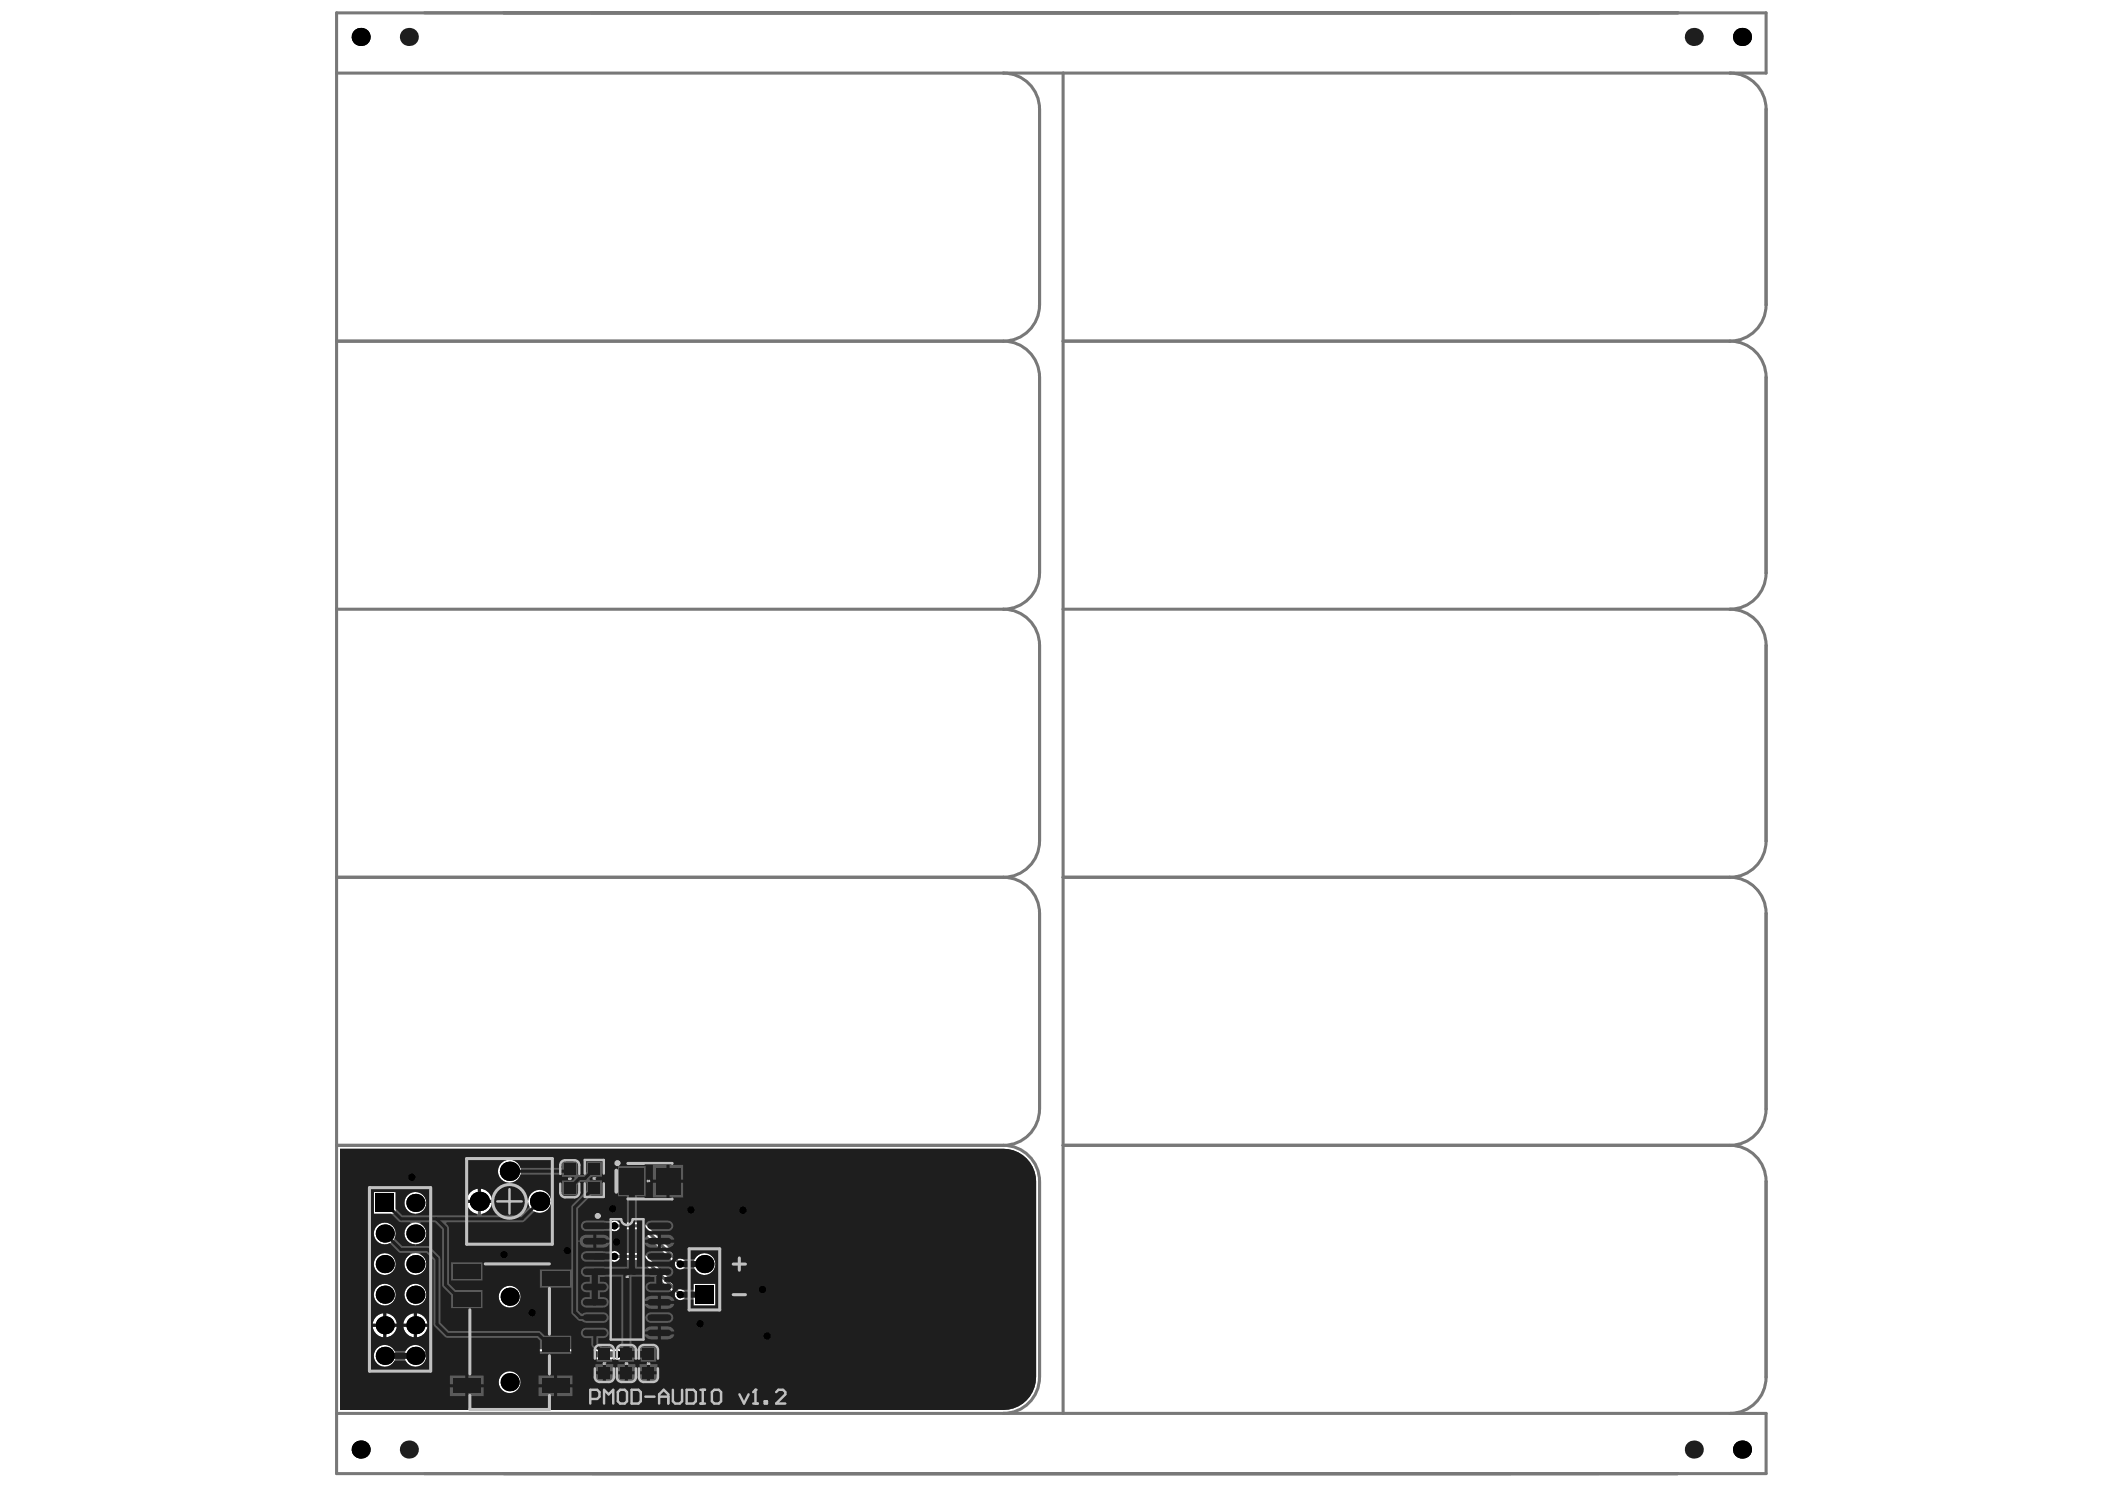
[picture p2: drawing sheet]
<svg xmlns="http://www.w3.org/2000/svg" width="297mm" height="210mm" viewBox="0 0 297 210" stroke-linecap="round" stroke-linejoin="round" font-family="sans-serif">
<g fill="none" stroke="#5a5a5a" stroke-width=".14">
<path d="M71 169.5h1.7M71.9 168.6v1.7"/>
<circle cx="71.9" cy="169.5" r=".59"/>
</g>
<path d="M87.2 163.8h9.1v5.6h-9.1zM88.7 164h6v5.2h-6zM91.3 166.6h.8M91.7 166.2v.9" fill="none" stroke="#5a5a5a" stroke-width=".17"/>
<g fill="none" stroke="#787878" stroke-width=".43">
<path d="M59.9 1.8h189.3v8.5h-201.7M141.6 10.3a5.1 5.1 0 0 1 5.1 5.1v27.6a5.1 5.1 0 0 1-5.1 5.1M150 10.3v189.1M236.8 1.8h-189.3v206.1h189.3M244.1 10.3a5.1 5.1 0 0 1 5.1 5.1M249.2 15.4v27.6a5.1 5.1 0 0 1-5.1 5.1M47.5 48.1h94.1a5.1 5.1 0 0 1 5.1 5.1M146.7 53.2v27.6a5.1 5.1 0 0 1-5.1 5.1M150 48.1h94.1M244.1 48.1a5.1 5.1 0 0 1 5.1 5.1M249.2 53.2v27.6a5.1 5.1 0 0 1-5.1 5.1M47.5 85.9h94.1a5.1 5.1 0 0 1 5.1 5.1v27.7a5.1 5.1 0 0 1-5.1 5.1"/>
<path d="M150 85.9h94.1M244.1 85.9a5.1 5.1 0 0 1 5.1 5.1v27.7a5.1 5.1 0 0 1-5.1 5.1M47.5 123.8h94.1a5.1 5.1 0 0 1 5.1 5v27.7a5.1 5.1 0 0 1-5.1 5.1M150 123.8h94.1M244.1 123.8a5.1 5.1 0 0 1 5.1 5v27.7a5.1 5.1 0 0 1-5.1 5.1M47.5 161.6h94.1a5.1 5.1 0 0 1 5.1 5.1v27.6a5.1 5.1 0 0 1-5.1 5.1M150 161.6h94.1M244.1 161.6a5.1 5.1 0 0 1 5.1 5.1v27.6a5.1 5.1 0 0 1-5.1 5.1M47.5 199.4h201.7v8.5h-189.3"/>
</g>
<path d="M52.1 167.5h8.7v25.9h-8.7z" fill="none" stroke="#8c8c8c" stroke-width=".43"/>
<path d="M48 162.1h93.6a4.6 4.6 0 0 1 4.6 4.8v27.2a4.6 4.6 0 0 1-4.8 4.8h-93.4zM70.3 165.2a1.63 1.63 0 0 0 3.2 0 1.63 1.63 0 0 0-3.2 0zM67.9 167.7v1.6h1.5a1.74 1.74 0 0 0-1.5-1.6zM66.4 168.2l-.3 .4-.2 .7h1.5v-1.6l-.7 .2zM74.5 169.5a1.65 1.65 0 0 0 3.3 0 1.65 1.65 0 0 0-3.3 0zM52.8 168.2v3h3v-3zM57.1 169.7a1.55 1.55 0 0 0 3.1 0 1.55 1.55 0 0 0-3.1 0zM67.9 169.7v1.6a1.74 1.74 0 0 0 1.5-1.6zM65.9 169.7a1.74 1.74 0 0 0 1.5 1.6v-1.6zM57.1 174a1.55 1.55 0 0 0 3.1 0 1.55 1.55 0 0 0-3.1 0zM52.7 174a1.55 1.55 0 0 0 3.1 0 1.55 1.55 0 0 0-3.1 0zM86.2 172.4a.78 .78 0 0 0 0 1.1 .78 .78 0 0 0 1.1-.1h3.1l4.8 4.8a.78 .78 0 0 0 .8 .9 .78 .78 0 0 0 .8-.8 .78 .78 0 0 0-.9-.7l-5.1-5.1-3.5-.1a.76 .76 0 0 0-1.1 0zM97.9 178.3a1.55 1.55 0 0 0 3.1 0 1.55 1.55 0 0 0-3.1 0zM57.1 178.3a1.55 1.55 0 0 0 3.1 0 1.55 1.55 0 0 0-3.1 0zM52.7 178.3a1.55 1.55 0 0 0 3.1 0 1.55 1.55 0 0 0-3.1 0zM86.2 176.7a.78 .78 0 0 0 0 1.1 .78 .78 0 0 0 1.1-.1h3.1l4.8 4.8a.78 .78 0 0 0 .8 .9 .78 .78 0 0 0 .8-.8 .78 .78 0 0 0-.9-.7l-5.1-5.1h-3.5a.76 .76 0 0 0-1.1-.1zM97.9 181.1v3.1h3v-3.1zM57.1 182.6a1.55 1.55 0 0 0 3.1 0 1.55 1.55 0 0 0-3.1 0zM52.7 182.6a1.55 1.55 0 0 0 3.1 0 1.55 1.55 0 0 0-3.1 0zM70.4 182.9a1.55 1.55 0 0 0 3.1 0 1.55 1.55 0 0 0-3.1 0zM58.8 185.3v1.4h1.5a1.65 1.65 0 0 0-1.5-1.4zM57.4 185.7l-.3 .4-.2 .6h1.5v-1.4l-.6 .2zM54.5 185.3v1.4h1.5a1.65 1.65 0 0 0-1.5-1.4zM53.1 185.7l-.3 .4-.2 .6h1.5v-1.4l-.7 .2zM54.5 187.2v1.4a1.65 1.65 0 0 0 1.5-1.4zM58.8 187.2v1.4a1.65 1.65 0 0 0 1.5-1.4zM56.9 187.2a1.65 1.65 0 0 0 1.5 1.4v-1.4zM52.6 187.2a1.65 1.65 0 0 0 1.5 1.4v-1.4zM57.5 190.2a1.54 1.54 0 0 0 .3 2.4 1.54 1.54 0 0 0 2.3-.9h26.7a.78 .78 0 0 0 1.1-.7 .78 .78 0 0 0-1.1-.7h-27a1.53 1.53 0 0 0-2.3-.1zM52.7 191.3a1.55 1.55 0 0 0 3.1 0 1.55 1.55 0 0 0-3.1 0zM70.4 195a1.55 1.55 0 0 0 3.1 0 1.55 1.55 0 0 0-3.1 0z" fill="#5a5a5a"/>
<path d="M87.1 191h-28.2l-.2 .3" fill="none" stroke="#5a5a5a" stroke-width=".86"/>
<path d="M86.7 177.2h3.9l5.4 5.4M86.7 172.9h3.9l5.4 5.4" fill="none" stroke="#5a5a5a" stroke-width=".43"/>
<g fill="#000">
<circle cx="50.9" cy="5.2" r="1.28"/>
<circle cx="245.8" cy="5.2" r="1.28"/>
<circle cx="54.3" cy="178.3" r="1.28"/>
<circle cx="54.3" cy="174" r="1.28"/>
<circle cx="58.1" cy="166.1" r=".51"/>
<circle cx="58.6" cy="178.3" r="1.28"/>
<circle cx="58.6" cy="174" r="1.28"/>
<circle cx="58.6" cy="169.7" r="1.28"/>
<circle cx="67.6" cy="169.5" r="1.36"/>
<circle cx="71.1" cy="177" r=".51"/>
<circle cx="71.9" cy="165.2" r="1.36"/>
<circle cx="76.1" cy="169.5" r="1.36"/>
<circle cx="80.1" cy="176.4" r=".51"/>
<circle cx="86.4" cy="170.5" r=".51"/>
<circle cx="86.7" cy="177.2" r=".51"/>
<circle cx="86.7" cy="172.9" r=".51"/>
<circle cx="87" cy="175.2" r=".51"/>
<circle cx="96" cy="178.3" r=".51"/>
<circle cx="97.5" cy="170.7" r=".51"/>
<circle cx="99.4" cy="178.3" r="1.28"/>
<circle cx="104.8" cy="170.7" r=".51"/>
<circle cx="54.3" cy="191.3" r="1.28"/>
<circle cx="54.3" cy="186.9" r="1.28"/>
<circle cx="54.3" cy="182.6" r="1.28"/>
<circle cx="58.6" cy="191.3" r="1.28"/>
<circle cx="58.6" cy="186.9" r="1.28"/>
<circle cx="58.6" cy="182.6" r="1.28"/>
<circle cx="71.9" cy="182.9" r="1.28"/>
<circle cx="71.9" cy="195" r="1.28"/>
<circle cx="75.1" cy="185.2" r=".51"/>
<circle cx="87.1" cy="191" r=".51"/>
<circle cx="96" cy="182.6" r=".51"/>
<circle cx="98.8" cy="186.7" r=".51"/>
<circle cx="107.6" cy="181.9" r=".51"/>
<circle cx="108.3" cy="188.5" r=".51"/>
<circle cx="50.9" cy="204.5" r="1.28"/>
<circle cx="245.8" cy="204.5" r="1.28"/>
</g>
<g fill="#000">
<path d="M53 168.4h2.6v2.6h-2.6z" fill-rule="evenodd"/>
<path d="M98.1 181.4h2.6v2.5h-2.6z" fill-rule="evenodd"/>
</g>
<path d="M48 162.1h93.6a4.6 4.6 0 0 1 4.6 4.8v27.2a4.6 4.6 0 0 1-4.8 4.8h-93.4zM94.5 164.3v2.1h1.9v-2.1zM92.1 164.3v2.1h2v-2.1zM94.5 166.8v2.1h1.9v-2.1zM92.1 166.8v2.1h2v-2.1zM67.9 167.7v1.6h1.5a1.74 1.74 0 0 0-1.5-1.6zM66.4 168.2l-.3 .4-.2 .7h1.5v-1.6l-.7 .2zM52.8 168.2v3h2.4l1.2 1.2h1.5v.2a1.54 1.54 0 0 0-.8 1.8 1.54 1.54 0 0 0 1.5 1.1v.3h-1.9l-1-1.1a1.54 1.54 0 0 0-1.2-2.2 1.54 1.54 0 0 0-1.7 1.7 1.54 1.54 0 0 0 2.2 1.2l1.4 1.3h1.5v.2a1.54 1.54 0 0 0-.5 2.4 1.54 1.54 0 0 0 2.4 0 1.54 1.54 0 0 0-.5-2.4l.1-.2h.8l1 1v9.1l.1 .3 1.6 1.6h12.9l.4 .4v1.9h4.4v-2.6h-3.7l-.6-.5-.3-.1h-12.7l-1.2-1.2v-9.2l-1.6-1.6h-1.9v-.3a1.54 1.54 0 0 0 1.5-1.1 1.54 1.54 0 0 0-.8-1.8l.1-.2h2l1 1v7.9l.1 .3 1.2 1.1v1.8h4.4v-2.5h-3.8l-.9-.9v-7.9l-.2-.3-.3-.3 .1-.2h10.7l.3-.1 1.4-1.4a1.63 1.63 0 0 0 2.4-1.2 1.63 1.63 0 0 0-1.9-1.8 1.63 1.63 0 0 0-1.2 2.3l-1.2 1.2h-5.5v-.2a1.74 1.74 0 0 0 1.4-1.5h-3.5a1.74 1.74 0 0 0 1.4 1.5v.2h-8.7v-.2a1.55 1.55 0 0 0 1.4-2.2 1.55 1.55 0 0 0-2.6-.3 1.55 1.55 0 0 0 .8 2.5h.4v.2h-1.8l-1-.9v-2.3zM82.2 172.4a.74 .74 0 0 0-.2 .8 .74 .74 0 0 0 .7 .5l3.7-.1a.78 .78 0 0 0 1.1-.7 .78 .78 0 0 0-1.1-.7h-3.7zM91.3 172.4a.74 .74 0 0 0-.2 .8 .74 .74 0 0 0 .7 .5h2.5a.74 .74 0 0 0 .7-.8 .74 .74 0 0 0-.7-.7h-2.5zM93.3 174.2v.7h1.9a.87 .87 0 0 0-.9-.7zM84.1 174.2v.7h1.9a.87 .87 0 0 0-.8-.7zM91.2 174.4l-.3 .5h1.9v-.7h-1zM93.3 175.3v.7h1a.87 .87 0 0 0 .9-.7zM90.9 175.3a.87 .87 0 0 0 .9 .7h1v-.7zM84.1 175.3v.7h1.1a.87 .87 0 0 0 .8-.7zM70.7 164.1a1.63 1.63 0 0 0 .3 2.5 1.63 1.63 0 0 0 2.4-.9h5.9v.3h1.7l.1 .2-.3 .3h-1.5v2.1h2.2v-1.4l.5-.5h.5l.3 .2v1l-2 2.1-.2 .3v8.8h-4.4v2.5h4.4v3.7l1.1 1a.72 .72 0 0 1 .7 .3h2.8a.74 .74 0 0 0 .7-.7 .74 .74 0 0 0-.7-.8h-2.5l-.5 .2h-.2l-.4-.4v-9.7l.2-.1a.89 .89 0 0 0 .9 .9h1v-1.8h-1a.9 .9 0 0 0-.9 .8h-.2v-4.5l1.9-1.9h1.4v-2.1h-1.6l-.1-.2 .3-.3h1.4v-2.1h-2.1v1.4l-.5 .5h-.6l-.2-.2v-1.7h-2.2v.8h-5.9a1.63 1.63 0 0 0-2.7-.6zM82.2 176.7a.74 .74 0 0 0-.2 .8 .74 .74 0 0 0 .7 .5l3.7-.1a.78 .78 0 0 0 1.1-.7 .78 .78 0 0 0-1.1-.7h-3.7zM95.4 177.8a.78 .78 0 0 0-.1 1 .78 .78 0 0 0 1 .2h1.7a1.54 1.54 0 0 0 2.4 .5 1.54 1.54 0 0 0 0-2.4 1.54 1.54 0 0 0-2.4 .5h-1.7a.76 .76 0 0 0-.9 .2zM91.3 176.7a.74 .74 0 0 0-.2 .8 .74 .74 0 0 0 .7 .5h2.5a.74 .74 0 0 0 .7-.8 .74 .74 0 0 0-.7-.7h-2.5zM87.2 164.5v4.3h1.3v9.9h-5.8a.74 .74 0 0 0-.7 .7 .74 .74 0 0 0 .7 .7h.5v.7a.93 .93 0 0 0-1.2 .8 .74 .74 0 0 0 .7 .7h.5v.7a.93 .93 0 0 0-1.2 .7 .74 .74 0 0 0 .7 .8h2.5a.74 .74 0 0 0 .7-.8 .74 .74 0 0 0-.7-.7h-.6v-.7a.93 .93 0 0 0 1.3-.7 .74 .74 0 0 0-.7-.8h-.6v-.7h3.1v9.9h-.4v.1l-.2 .2-.5 .2-.2-.1v-.4h-1.5l-.5-.5v-.7h.8a.74 .74 0 0 0 .7-.8 .74 .74 0 0 0-.7-.7h-2.5a.74 .74 0 0 0-.7 .7 .74 .74 0 0 0 .7 .8h.7l.1 1.1 .7 .7v1.5h2.2v-.4l.2-.1 .5 .2 .2 .3h2.2v-.4h.9v.4h2.2v-2.1h-2.2v.3h-.9v-.3h-.4v-9.9h3.2v.7a.93 .93 0 0 0-1.2 .8 .74 .74 0 0 0 .7 .7h2.5a.74 .74 0 0 0 .7-.7 .74 .74 0 0 0-.7-.8h-.5v-.7a.93 .93 0 0 0 1.2-.7 .74 .74 0 0 0-.7-.7h-4.4v-9.9h1.2v-4.3zM52.7 178.3a1.55 1.55 0 0 0 3.1 0 1.55 1.55 0 0 0-3.1 0zM63.7 178.1v2.5h4.4v-2.5zM95.4 182.1a.78 .78 0 0 0-.1 1 .78 .78 0 0 0 1 .2h1.6v.9h3v-3.1h-3v.8h-1.6a.76 .76 0 0 0-.9 .2zM93.3 182.8v.7h1.9a.87 .87 0 0 0-.9-.7zM91.2 183.1l-.3 .4h1.9v-.7h-1zM57.1 182.6a1.55 1.55 0 0 0 3.1 0 1.55 1.55 0 0 0-3.1 0zM52.7 182.6a1.55 1.55 0 0 0 3.1 0 1.55 1.55 0 0 0-3.1 0zM70.4 182.9a1.55 1.55 0 0 0 3.1 0 1.55 1.55 0 0 0-3.1 0zM93.3 183.9v.7h1a.87 .87 0 0 0 .9-.7zM90.9 183.9a.87 .87 0 0 0 .9 .7h1v-.7zM91.3 185.3a.74 .74 0 0 0-.2 .9 .74 .74 0 0 0 .7 .4h2.5a.74 .74 0 0 0 .7-.7 .74 .74 0 0 0-.7-.8h-2.5zM58.8 185.3v1.4h1.5a1.65 1.65 0 0 0-1.5-1.4zM57.4 185.7l-.3 .4-.2 .6h1.5v-1.4l-.6 .2zM54.5 185.3v1.4h1.5a1.65 1.65 0 0 0-1.5-1.4zM53.1 185.7l-.3 .4-.2 .6h1.5v-1.4l-.7 .2zM93.3 187.1v.7h1.9a.87 .87 0 0 0-.9-.7zM91.2 187.4l-.3 .4h1.9v-.7h-1zM54.5 187.2v1.4a1.65 1.65 0 0 0 1.5-1.4zM58.8 187.2v1.4a1.65 1.65 0 0 0 1.5-1.4zM56.9 187.2a1.65 1.65 0 0 0 1.5 1.4v-1.4zM52.6 187.2a1.65 1.65 0 0 0 1.5 1.4v-1.4zM93.3 188.2v.7h1a.87 .87 0 0 0 .9-.7zM90.9 188.2a.87 .87 0 0 0 .9 .7h1v-.7zM53.2 190.2a1.54 1.54 0 0 0 .2 2.3 1.54 1.54 0 0 0 2.3-.5h1.5a1.54 1.54 0 0 0 2.4 .5 1.54 1.54 0 0 0 0-2.4 1.54 1.54 0 0 0-2.4 .5h-1.5a1.54 1.54 0 0 0-2.5-.4zM91.7 192.4v1h1.1v-1zM88.6 192.4v1h1.1v-1zM85.5 192.4v1h1v-1zM90.2 192.4v1h1.1v-1zM87.1 192.4v1h1.1v-1zM84 192.4v1h1.1v-1zM91.7 193.9v1h1.1v-1zM90.2 193.9v1h1.1v-1zM88.6 193.9v1h1.1v-1zM87.1 193.9v1h1.1v-1zM85.5 193.9v1h1v-1zM84 193.9v1h1.1v-1zM78.6 194v1.3h2.2v-1.3zM76 194v1.3h2.2v-1.3zM66.1 194v1.3h2.2v-1.3zM63.5 194v1.3h2.2v-1.3zM70.4 195a1.55 1.55 0 0 0 3.1 0 1.55 1.55 0 0 0-3.1 0zM78.6 195.7v1.2h2.2v-1.2zM76 195.7v1.2h2.2v-1.2zM66.1 195.7v1.2h2.2v-1.2zM63.5 195.7v1.2h2.2v-1.2z" fill="#1e1e1e"/>
<path d="M54.3 174l2.2 2.2h3.9l1.3 1.3v9.3l1.4 1.4h12.9l1.5 1.5h.9M61.6 171.9l1.3 1.3v8.1l2 2h1M76.1 169.5l-2.4 2.4h-17.1l-2.3-2.2M80.4 165l-.3 .2h-8.2M83.8 167.5h.1M83.8 167.5l-2.7 2.8v14.8l.8 .8h2M83.9 164.9l-1.4 1.3h-.7l-1.4 1.4M83.9 188v1.7l1.4 1.3" fill="none" stroke="#1e1e1e" stroke-width=".43"/>
<path d="M83.9 177.2h2.8M83.9 172.9h2.8M88.3 179.4l.1 .1v11.5M89.2 166.6v12.5l.3 .3M96 178.3h3.4M54.3 191.3h4.4M91.5 191h-4.4M93 181.6v-2.2h-9.1v4.3M96 182.6h3.4" fill="none" stroke="#1e1e1e" stroke-width=".86"/>
<g fill="#000">
<circle cx="50.9" cy="5.2" r="1.28"/>
<circle cx="245.8" cy="5.2" r="1.28"/>
<circle cx="54.3" cy="178.3" r="1.28"/>
<circle cx="54.3" cy="174" r="1.28"/>
<circle cx="58.1" cy="166.1" r=".51"/>
<circle cx="58.6" cy="178.3" r="1.28"/>
<circle cx="58.6" cy="174" r="1.28"/>
<circle cx="58.6" cy="169.7" r="1.28"/>
<circle cx="67.6" cy="169.5" r="1.36"/>
<circle cx="71.1" cy="177" r=".51"/>
<circle cx="71.9" cy="165.2" r="1.36"/>
<circle cx="76.1" cy="169.5" r="1.36"/>
<circle cx="80.1" cy="176.4" r=".51"/>
<circle cx="86.4" cy="170.5" r=".51"/>
<circle cx="86.7" cy="177.2" r=".51"/>
<circle cx="86.7" cy="172.9" r=".51"/>
<circle cx="87" cy="175.2" r=".51"/>
<circle cx="96" cy="178.3" r=".51"/>
<circle cx="97.5" cy="170.7" r=".51"/>
<circle cx="99.4" cy="178.3" r="1.28"/>
<circle cx="104.8" cy="170.7" r=".51"/>
<circle cx="54.3" cy="191.3" r="1.28"/>
<circle cx="54.3" cy="186.9" r="1.28"/>
<circle cx="54.3" cy="182.6" r="1.28"/>
<circle cx="58.6" cy="191.3" r="1.28"/>
<circle cx="58.6" cy="186.9" r="1.28"/>
<circle cx="58.6" cy="182.6" r="1.28"/>
<circle cx="71.9" cy="182.9" r="1.28"/>
<circle cx="71.9" cy="195" r="1.28"/>
<circle cx="75.1" cy="185.2" r=".51"/>
<circle cx="87.1" cy="191" r=".51"/>
<circle cx="96" cy="182.6" r=".51"/>
<circle cx="98.8" cy="186.7" r=".51"/>
<circle cx="107.6" cy="181.9" r=".51"/>
<circle cx="108.3" cy="188.5" r=".51"/>
<circle cx="50.9" cy="204.5" r="1.28"/>
<circle cx="245.8" cy="204.5" r="1.28"/>
</g>
<g fill="#000">
<path d="M53 168.4h2.6v2.6h-2.6z" fill-rule="evenodd"/>
<path d="M98.1 181.4h2.6v2.5h-2.6z" fill-rule="evenodd"/>
</g>
<path d="M82.7 188h2.5M82.7 183.7h2.5M82.7 181.6h2.5" fill="none" stroke="#1e1e1e" stroke-width=".93"/>
<path d="M76.4 179.4h4v2h-4z" fill-rule="evenodd" fill="#1e1e1e"/>
<path d="M82.7 177.2h2.5M82.7 175.1h2.5M82.7 172.9h2.5" fill="none" stroke="#1e1e1e" stroke-width=".93"/>
<g fill="#1e1e1e">
<path d="M79.6 166.8h1.6v1.6h-1.6z" fill-rule="evenodd"/>
<path d="M83 166.8h1.7v1.5h-1.7z" fill-rule="evenodd"/>
<path d="M87.6 190.2h1.6v1.6h-1.6z" fill-rule="evenodd"/>
<path d="M90.7 190.2h1.6v1.6h-1.6z" fill-rule="evenodd"/>
</g>
<path d="M91.8 177.2h2.5M91.8 175.1h2.5M91.8 172.9h2.5M91.8 188h2.5M91.8 183.7h2.5M91.8 181.6h2.5" fill="none" stroke="#1e1e1e" stroke-width=".93"/>
<g fill="#1e1e1e">
<path d="M63.9 182.2h3.9v2.1h-3.9z" fill-rule="evenodd"/>
<path d="M63.9 178.3h3.9v2.1h-3.9z" fill-rule="evenodd"/>
</g>
<path d="M82.7 185.9h2.5" fill="none" stroke="#1e1e1e" stroke-width=".93"/>
<path d="M76.4 188.7h4v2h-4z" fill-rule="evenodd" fill="#1e1e1e"/>
<path d="M82.7 179.4h2.5" fill="none" stroke="#1e1e1e" stroke-width=".93"/>
<g fill="#1e1e1e">
<path d="M79.6 164.2h1.6v1.6h-1.6z" fill-rule="evenodd"/>
<path d="M83 164.1h1.7v1.6h-1.7z" fill-rule="evenodd"/>
<path d="M87.6 192.9h1.6v1.5h-1.6z" fill-rule="evenodd"/>
</g>
<path d="M91.8 185.9h2.5" fill="none" stroke="#1e1e1e" stroke-width=".93"/>
<path d="M90.7 192.9h1.6v1.5h-1.6z" fill-rule="evenodd" fill="#1e1e1e"/>
<path d="M91.8 179.4h2.5" fill="none" stroke="#1e1e1e" stroke-width=".93"/>
<g fill="#1e1e1e">
<path d="M63.9 194.5h3.9v2h-3.9z" fill-rule="evenodd"/>
<path d="M76.4 194.5h4v2h-4z" fill-rule="evenodd"/>
<path d="M87.5 164.8h3.4v3.7h-3.4z" fill-rule="evenodd"/>
<path d="M92.6 164.8h3.4v3.7h-3.4z" fill-rule="evenodd"/>
<path d="M84.4 190.2h1.7v1.6h-1.7z" fill-rule="evenodd"/>
<path d="M84.4 192.9h1.7v1.5h-1.7z" fill-rule="evenodd"/>
</g>
<g fill="#1e1e1e">
<circle cx="57.7" cy="204.5" r="1.28"/>
<circle cx="57.7" cy="5.2" r="1.28"/>
<circle cx="239" cy="204.5" r="1.28"/>
<circle cx="239" cy="5.2" r="1.28"/>
</g>
<path d="M52.1 167.5h8.7v25.9h-8.7zM65.8 163.4h12.1v12.1h-12.1zM68.5 178.3h9M97.2 176.2h4.4v8.6h-4.4zM103.5 178.3h1.7M104.3 177.5v1.7M66.3 184.8v9M66.3 196.8v2h11.2v-2M77.5 181.7v6.5M77.5 191.2v2.6M103.5 182.6h1.7" fill="none" stroke="#c0c0c0" stroke-width=".43"/>
<g fill="none" stroke="#c0c0c0" stroke-width=".34">
<path d="M79.1 164.4v1.2M79.1 167v1.2M79.7 163.7h1.4M79.7 168.9h1.4M81.7 164.4v1.2M81.7 167v1.2M82.5 165.6v-2h2.7v2M82.5 166.9v1.9h2.7v-1.9M87.6 172h-1.4v17h4.6v-17h-1.5M88.6 169.1h2.3M88.6 164.2h2.3M88.6 164.1h6.3v.1"/>
<path d="M94.9 169.1v.1h-6.3M83.9 190.4v1.3M83.9 193v1.3M84.6 194.9h1.3M84.6 189.7h1.3M86.6 190.4v1.3M86.6 193v1.3M87 190.4v1.3M87 193v1.3M87.7 194.9h1.4M87.7 189.7h1.4M89.7 190.4v1.3"/>
<path d="M89.7 193v1.3M90.2 190.4v1.3M90.2 193v1.3M90.8 194.9h1.4M90.8 189.7h1.4M92.8 190.4v1.3M92.8 193v1.3"/>
</g>
<g fill="none" stroke="#c0c0c0" stroke-width=".35">
<path d="M70.2 169.5h3.4M71.9 167.7v3.5M83.3 197.3h1l.3-.3v-.6l-.3-.4h-1v2M85.2 198v-2l.7 .7 .6-.7v2M87.2 196.4l.3-.4h.7l.3 .4v1.3l-.3 .3h-.7l-.3-.3zM89.1 196h1l.3 .4v1.3l-.3 .3h-1zM91.1 197h1.3M93 197h1.3M93 198v-1.3l.7-.7 .6 .7v1.3M95 196v1.7l.3 .3h.6l.3-.3v-1.7M96.9 196h1l.3 .4v1.3l-.3 .3h-1zM98.8 196h.7"/>
<path d="M98.8 198h.7M99.2 196v2M100.5 196.4l.3-.4h.6l.4 .4v1.3l-.4 .3h-.6l-.3-.3zM104.3 196.7l.7 1.3 .6-1.3M106.3 198h.6M106.6 196v2"/>
</g>
<path d="M87 165.1v3" fill="none" stroke="#c0c0c0" stroke-width=".52"/>
<g fill="none" stroke="#c0c0c0" stroke-width=".14">
<path d="M71.7 169.5h.2l-.1-.1h-.1v.2M71.8 169.5l.1 .1M71.9 169.4h.2l-.2 .2h.2M80.4 166.2h-.2l.1 .2h.1M80.5 166.2h.1l-.1 .2h.1M83.7 166.3h.1v-.2h-.1v.3M83.8 166.3v.1M83.9 166.4h.1M83.9 166.1h.1M83.9 166.1v.3M83.9 166.1v.1M88.4 180v.2h.1v-.2"/>
<path d="M88.6 180h.1M88.6 180v.2M91.5 166.5h-.2l.1 .2h.1M91.7 166.6h-.1l.1-.1v.2M85.3 192.3h-.2v.1h.2M85.3 192.5h.1M85.4 192.2h.1M85.4 192.2v.3M85.4 192.2l-.1 .1M88.4 192.3h-.2v.1h.2M88.6 180.2h.1M88.6 192.2h-.2l.2 .2h-.2"/>
<path d="M91.5 192.3h-.2v.1h.2M91.6 192.4h.1l-.1 .1zM91.7 192.2l-.1 .2"/>
</g>
<circle cx="106.6" cy="196" r=".17" fill="#c0c0c0"/>
<path d="M106.6 196l-.3 .4M107.9 197.7h.3v.3h-.3zM109.5 196.4l.3-.4h.7l.3 .4v.3l-1.3 1.3h1.3" fill="none" stroke="#c0c0c0" stroke-width=".35"/>
<g fill="none" stroke="#c0c0c0" stroke-width=".34">
<path d="M79.1 168.2a.68 .68 0 0 0 .6 .7M79.7 163.7a.68 .68 0 0 0-.6 .7M81.1 163.7a.68 .68 0 0 1 .6 .7M81.7 168.2a.68 .68 0 0 1-.6 .7M87.7 172a.81 .81 0 0 0 .8 .8 .81 .81 0 0 0 .8-.8M83.9 194.3a.68 .68 0 0 0 .7 .6M84.6 189.7a.68 .68 0 0 0-.7 .7M85.9 189.7a.68 .68 0 0 1 .7 .7M86.6 194.3a.68 .68 0 0 1-.7 .6M87 194.3a.68 .68 0 0 0 .7 .6M87.7 189.7a.68 .68 0 0 0-.7 .7M89.1 189.7a.68 .68 0 0 1 .6 .7"/>
<path d="M89.7 194.3a.68 .68 0 0 1-.6 .6M90.2 194.3a.68 .68 0 0 0 .6 .6M90.8 189.7a.68 .68 0 0 0-.6 .7M92.2 189.7a.68 .68 0 0 1 .6 .7M92.8 194.3a.68 .68 0 0 1-.6 .6"/>
</g>
<g fill="none" stroke="#c0c0c0" stroke-width=".42">
<circle cx="84.3" cy="171.5" r=".21"/>
<circle cx="87.1" cy="164.1" r=".21"/>
</g>
<circle cx="71.9" cy="169.5" r="2.37" fill="none" stroke="#c0c0c0" stroke-width=".43"/>
</svg>
